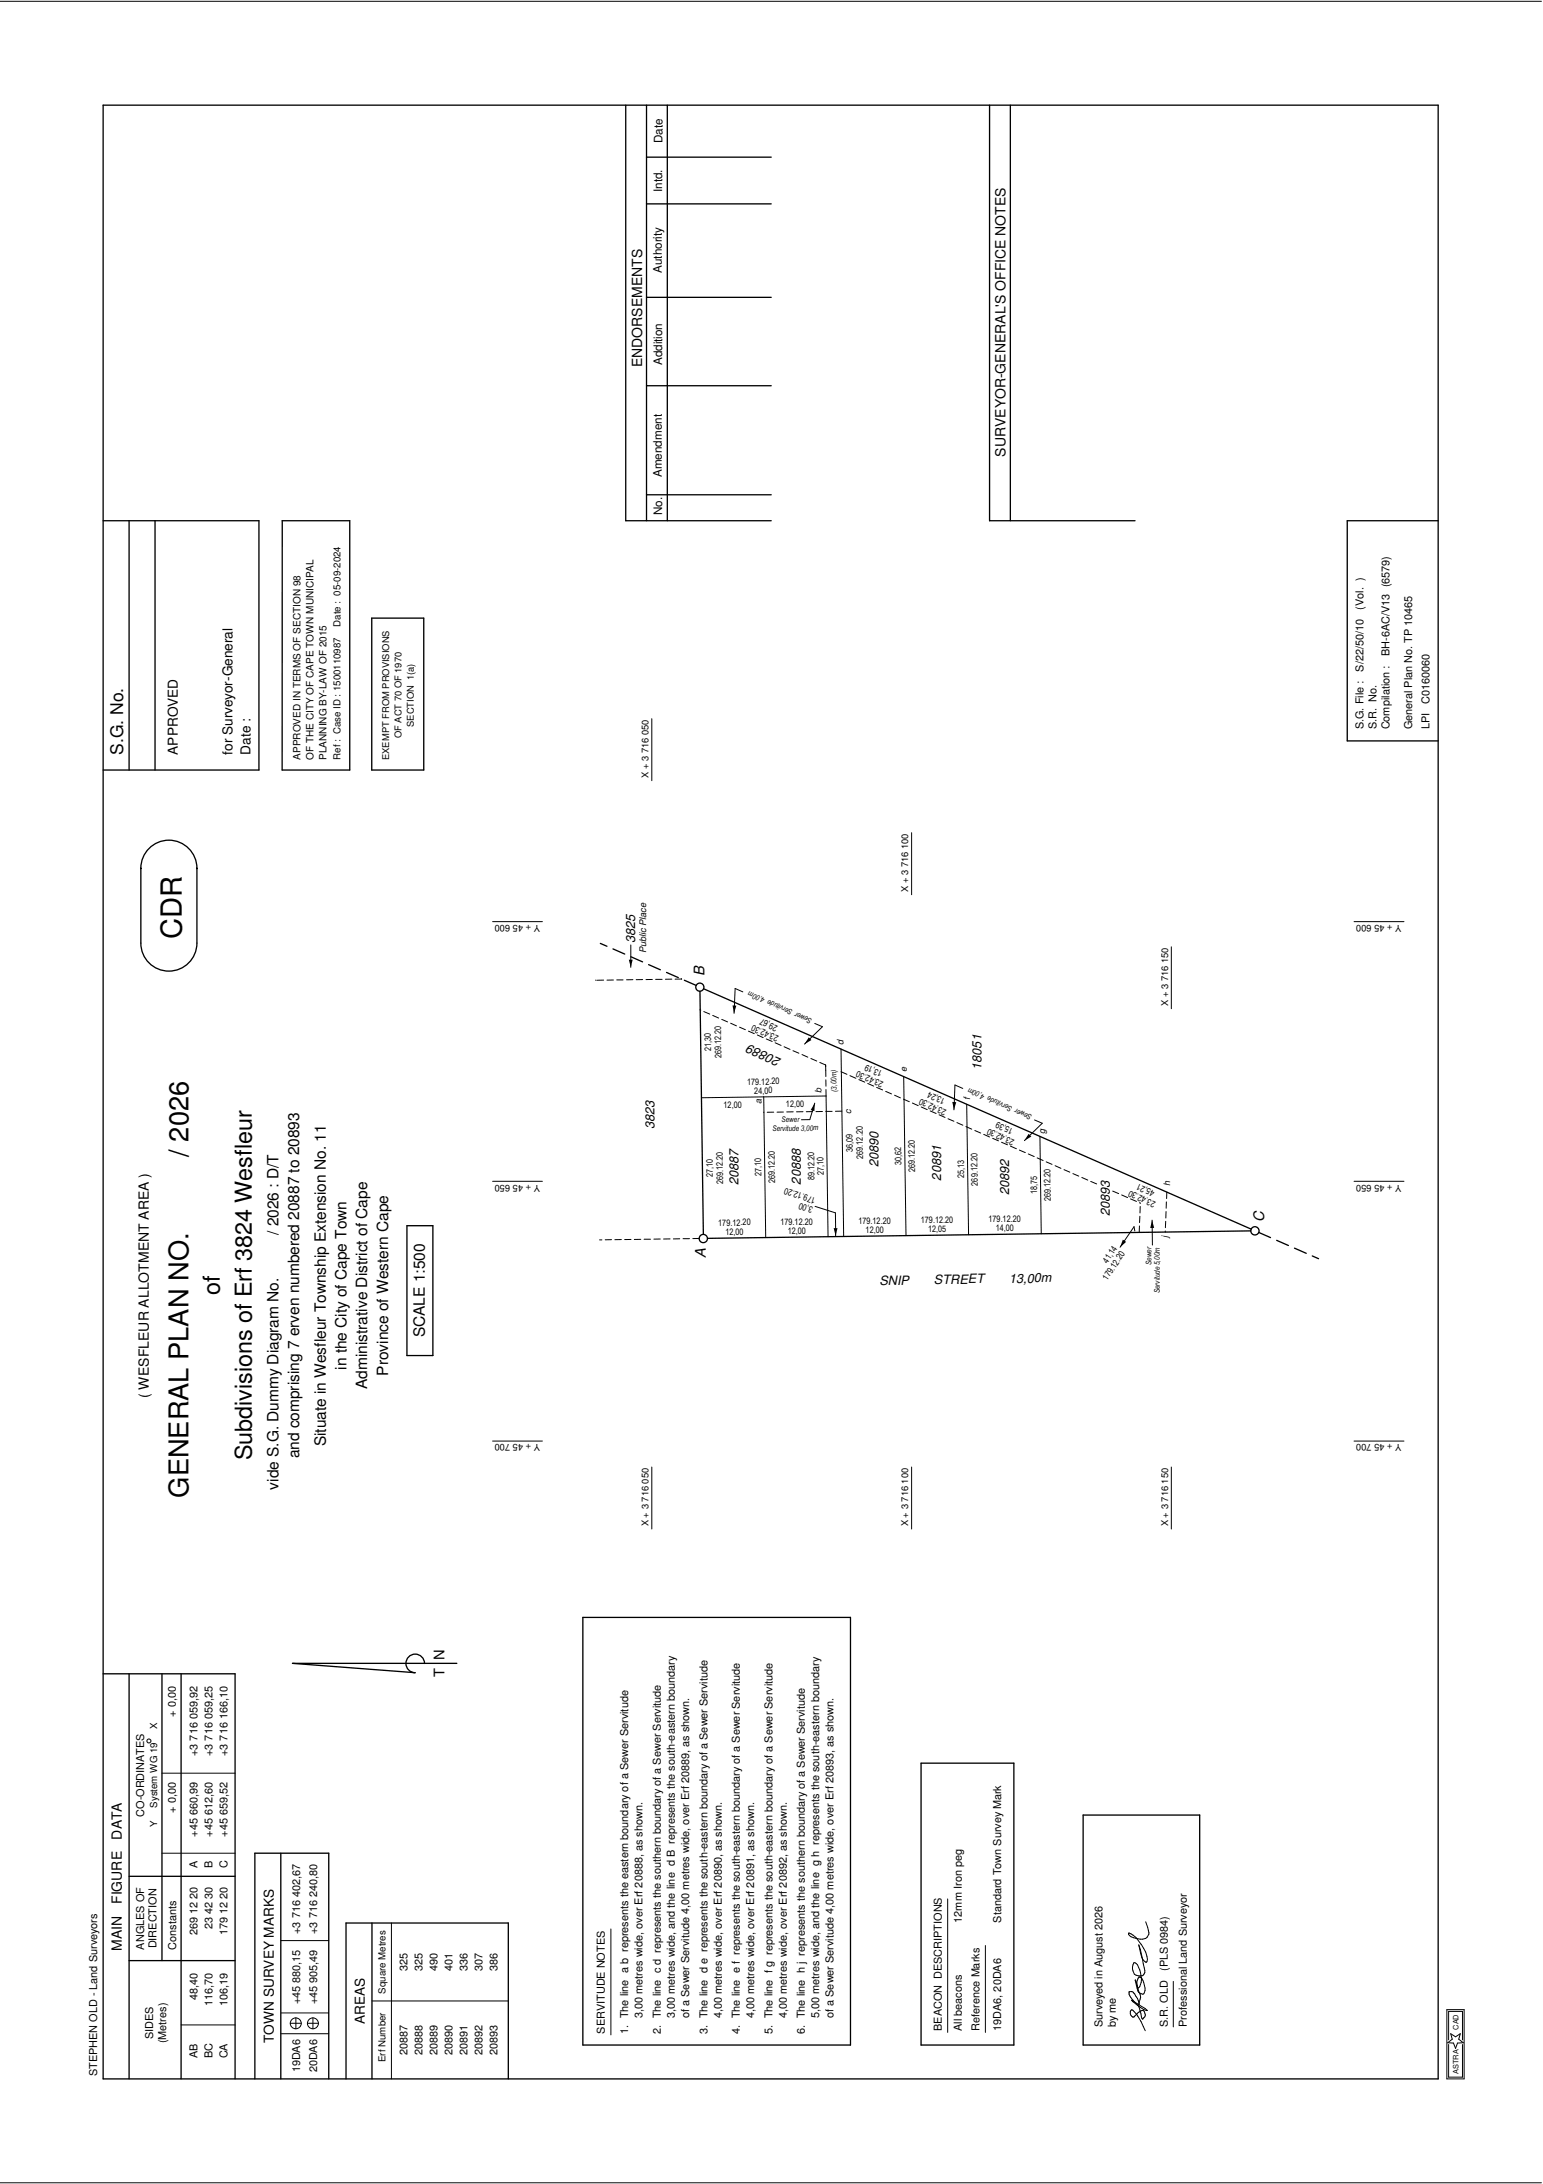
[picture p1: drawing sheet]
<svg xmlns="http://www.w3.org/2000/svg" width="594mm" height="841mm" viewBox="0 0 594 841" stroke-linecap="round" stroke-linejoin="round" font-family="sans-serif">
<defs><g id="words">
<text font-size="11.2" x="70" y="361.4" transform="rotate(-90 70 361.4)">CDR</text>
<g font-size="10.5">
<text x="72.5" y="445.5" transform="rotate(-90 72.5 445.5)">/ 2026</text>
<text x="72.5" y="576.7" transform="rotate(-90 72.5 576.7)">GENERAL PLAN NO.</text>
</g>
<g font-size="9">
<text x="84.6" y="498.8" transform="rotate(-90 84.6 498.8)">of</text>
<text x="96.9" y="562.4" transform="rotate(-90 96.9 562.4)">Subdivisions of Erf 3824 Wesfleur</text>
</g>
<text font-size="6.7" x="47.4" y="290.7" transform="rotate(-90 47.4 290.7)">S.G. No.</text>
<g font-size="6">
<text x="107.2" y="475.6" transform="rotate(-90 107.2 475.6)">/ 2026 : D/T</text>
<text x="163.6" y="515" transform="rotate(-90 163.6 515)">SCALE 1:500</text>
<text x="133.4" y="527.5" transform="rotate(-90 133.4 527.5)">in the City of Cape Town</text>
<text x="149.4" y="529.7" transform="rotate(-90 149.4 529.7)">Province of Western Cape</text>
<text x="141.4" y="534.9" transform="rotate(-90 141.4 534.9)">Administrative District of Cape</text>
<text x="125.4" y="557" transform="rotate(-90 125.4 557)">Situate in Wesfleur Township Extension No. 11</text>
<text x="115.2" y="561.6" transform="rotate(-90 115.2 561.6)">and comprising 7 erven numbered 20887 to 20893</text>
<text x="107.2" y="573.6" transform="rotate(-90 107.2 573.6)">vide S.G. Dummy Diagram No.</text>
</g>
<g font-size="5.6">
<text x="271.2" y="375.9" transform="rotate(-90 271.2 375.9)">B</text>
<text x="486.7" y="470.7" transform="rotate(-90 486.7 470.7)">C</text>
<text x="271.7" y="484.4" transform="rotate(-90 271.7 484.4)">A</text>
<text x="171.1" y="645.7" transform="rotate(-90 171.1 645.7)">T N</text>
</g>
<g font-size="5.4">
<text x="247.2" y="141.4" transform="rotate(-90 247.2 141.4)">ENDORSEMENTS</text>
<text x="387.2" y="175.8" transform="rotate(-90 387.2 175.8)">SURVEYOR-GENERAL'S OFFICE NOTES</text>
<text x="57.3" y="538.3" transform="rotate(-90 57.3 538.3)">( WESFLEUR ALLOTMENT AREA )</text>
<text x="46.9" y="708.4" transform="rotate(-90 46.9 708.4)">DATA</text>
<text x="46.9" y="733.2" transform="rotate(-90 46.9 733.2)">FIGURE</text>
<text x="46.9" y="751.1" transform="rotate(-90 46.9 751.1)">MAIN</text>
</g>
<g font-size="5.2">
<text x="68.5" y="290.6" transform="rotate(-90 68.5 290.6)">APPROVED</text>
<text x="89.5" y="290.6" transform="rotate(-90 89.5 290.6)">for Surveyor-General</text>
<text x="96.5" y="290.6" transform="rotate(-90 96.5 290.6)">Date :</text>
<text x="140.5" y="779.5" transform="rotate(-90 140.5 779.5)">AREAS</text>
<text x="105.4" y="786.8" transform="rotate(-90 105.4 786.8)">TOWN SURVEY MARKS</text>
</g>
<g font-size="4.9">
<text x="244.5" y="363.3" transform="rotate(-90 244.5 363.3)">3825</text>
<text x="301" y="407.7" transform="rotate(-156 301 407.7)">20889</text>
<text x="378" y="412" transform="rotate(-90 378 412)">18051</text>
<text x="252.1" y="434.9" transform="rotate(-90 252.1 434.9)">3823</text>
<text x="338.3" y="449.5" transform="rotate(-90 338.3 449.5)">20890</text>
<text x="362.4" y="454.6" transform="rotate(-90 362.4 454.6)">20891</text>
<text x="284.4" y="456.5" transform="rotate(-90 284.4 456.5)">20887</text>
<text x="308.4" y="456.2" transform="rotate(-90 308.4 456.2)">20888</text>
<text x="388.5" y="460.2" transform="rotate(-90 388.5 460.2)">20892</text>
<text x="427.3" y="468.3" transform="rotate(-90 427.3 468.3)">20893</text>
<text x="338.6" y="494.8" transform="rotate(-1 338.6 494.8)">SNIP</text>
<text x="359.6" y="494.4" transform="rotate(-1 359.6 494.4)">STREET</text>
<text x="388.5" y="494" transform="rotate(-1 388.5 494)">13,00m</text>
</g>
<g font-size="4.5">
<text x="255.1" y="55.2" transform="rotate(-90 255.1 55.2)">Date</text>
<text x="254.9" y="73.9" transform="rotate(-90 254.9 73.9)">Intd.</text>
<text x="254.8" y="105.1" transform="rotate(-90 254.8 105.1)">Authority</text>
<text x="254.9" y="140.7" transform="rotate(-90 254.9 140.7)">Addition</text>
<text x="254.8" y="183.8" transform="rotate(-90 254.8 183.8)">Amendment</text>
<text x="254.9" y="198.3" transform="rotate(-90 254.9 198.3)">No.</text>
</g>
<g font-size="4.2">
<text x="525" y="234.7" transform="rotate(-90 525 234.7)">(Vol. )</text>
<text x="535" y="252.5" transform="rotate(-90 535 252.5)">BH-6AC/V13 (6579)</text>
<text x="525" y="258.6" transform="rotate(-90 525 258.6)">S/22/50/10</text>
<text x="550.3" y="271" transform="rotate(-90 550.3 271)">C0160060</text>
<text x="525" y="280.9" transform="rotate(-90 525 280.9)">S.G. File :</text>
<text x="530" y="280.9" transform="rotate(-90 530 280.9)">S.R. No.</text>
<text x="535" y="280.9" transform="rotate(-90 535 280.9)">Compilation :</text>
<text x="543.6" y="280.9" transform="rotate(-90 543.6 280.9)">General Plan No. TP 10465</text>
<text x="550.3" y="280.9" transform="rotate(-90 550.3 280.9)">LPI</text>
<text x="67.7" y="661.1" transform="rotate(-90 67.7 661.1)">+ 0,00</text>
<text x="76" y="676.2" transform="rotate(-90 76 676.2)">+3 716 059,92</text>
<text x="81.8" y="676.2" transform="rotate(-90 81.8 676.2)">+3 716 059,25</text>
<text x="87.5" y="676.2" transform="rotate(-90 87.5 676.2)">+3 716 166,10</text>
<text x="55.5" y="699.6" transform="rotate(-90 55.5 699.6)">CO-ORDINATES</text>
<text x="67.7" y="698" transform="rotate(-90 67.7 698)">+ 0,00</text>
<text x="76" y="707.3" transform="rotate(-90 76 707.3)">+45 660,99</text>
<text x="81.8" y="707.3" transform="rotate(-90 81.8 707.3)">+45 612,60</text>
<text x="87.5" y="707.3" transform="rotate(-90 87.5 707.3)">+45 659,52</text>
<text x="76" y="719.1" transform="rotate(-90 76 719.1)">A</text>
<text x="81.8" y="719.1" transform="rotate(-90 81.8 719.1)">B</text>
<text x="87.5" y="719.2" transform="rotate(-90 87.5 719.2)">C</text>
<text x="81.8" y="743" transform="rotate(-90 81.8 743)">23 42 30</text>
<text x="370.3" y="740.4" transform="rotate(-90 370.3 740.4)">12mm Iron peg</text>
<text x="385.4" y="740.4" transform="rotate(-90 385.4 740.4)">Standard Town Survey Mark</text>
<text x="76" y="745.3" transform="rotate(-90 76 745.3)">269 12 20</text>
<text x="87.5" y="745.3" transform="rotate(-90 87.5 745.3)">179 12 20</text>
<text x="115.6" y="744.7" transform="rotate(-90 115.6 744.7)">+3 716 402,67</text>
<text x="122.2" y="744.7" transform="rotate(-90 122.2 744.7)">+3 716 240,80</text>
<text x="55.5" y="750.7" transform="rotate(-90 55.5 750.7)">ANGLES OF</text>
<text x="60.3" y="750.3" transform="rotate(-90 60.3 750.3)">DIRECTION</text>
<text x="67.8" y="750.7" transform="rotate(-90 67.8 750.7)">Constants</text>
<text x="156.8" y="759" transform="rotate(-90 156.8 759)">325</text>
<text x="162.6" y="759" transform="rotate(-90 162.6 759)">325</text>
<text x="168.4" y="759" transform="rotate(-90 168.4 759)">490</text>
<text x="174.2" y="759" transform="rotate(-90 174.2 759)">401</text>
<text x="180" y="759" transform="rotate(-90 180 759)">336</text>
<text x="185.8" y="759" transform="rotate(-90 185.8 759)">307</text>
<text x="191.5" y="759" transform="rotate(-90 191.5 759)">386</text>
<text x="449.7" y="759" transform="rotate(-90 449.7 759)">(PLS 0984)</text>
<text x="76" y="770.2" transform="rotate(-90 76 770.2)">48,40</text>
<text x="81.8" y="772.6" transform="rotate(-90 81.8 772.6)">116,70</text>
<text x="87.5" y="772.6" transform="rotate(-90 87.5 772.6)">106,19</text>
<text x="115.6" y="771.8" transform="rotate(-90 115.6 771.8)">+45 880,15</text>
<text x="122.2" y="771.8" transform="rotate(-90 122.2 771.8)">+45 905,49</text>
<text x="247.4" y="777.2" transform="rotate(-90 247.4 777.2)">3,00 metres wide, over Erf 20888, as shown.</text>
<text x="259.9" y="777.2" transform="rotate(-90 259.9 777.2)">3,00 metres wide, and the line d B represents the south-eastern boundary</text>
<text x="265.4" y="777.2" transform="rotate(-90 265.4 777.2)">of a Sewer Servitude 4,00 metres wide, over Erf 20889, as shown.</text>
<text x="277.9" y="777.2" transform="rotate(-90 277.9 777.2)">4,00 metres wide, over Erf 20890, as shown.</text>
<text x="290.4" y="777.2" transform="rotate(-90 290.4 777.2)">4,00 metres wide, over Erf 20891, as shown.</text>
<text x="302.9" y="777.2" transform="rotate(-90 302.9 777.2)">4,00 metres wide, over Erf 20892, as shown.</text>
<text x="315.4" y="777.2" transform="rotate(-90 315.4 777.2)">5,00 metres wide, and the line g h represents the south-eastern boundary</text>
<text x="320.9" y="777.2" transform="rotate(-90 320.9 777.2)">of a Sewer Servitude 4,00 metres wide, over Erf 20893, as shown.</text>
<text x="59" y="785.3" transform="rotate(-90 59 785.3)">SIDES</text>
<text x="232.9" y="783.1" transform="rotate(-90 232.9 783.1)">SERVITUDE NOTES</text>
<text x="241.9" y="783.1" transform="rotate(-90 241.9 783.1)">1. The line a b represents the eastern boundary of a Sewer Servitude</text>
<text x="254.4" y="783.1" transform="rotate(-90 254.4 783.1)">2. The line c d represents the southern boundary of a Sewer Servitude</text>
<text x="272.4" y="783.1" transform="rotate(-90 272.4 783.1)">3. The line d e represents the south-eastern boundary of a Sewer Servitude</text>
<text x="284.9" y="783.1" transform="rotate(-90 284.9 783.1)">4. The line e f represents the south-eastern boundary of a Sewer Servitude</text>
<text x="297.4" y="783.1" transform="rotate(-90 297.4 783.1)">5. The line f g represents the south-eastern boundary of a Sewer Servitude</text>
<text x="309.9" y="783.1" transform="rotate(-90 309.9 783.1)">6. The line h j represents the southern boundary of a Sewer Servitude</text>
<text x="362.6" y="782.1" transform="rotate(-90 362.6 782.1)">BEACON DESCRIPTIONS</text>
<text x="370.3" y="782.1" transform="rotate(-90 370.3 782.1)">All beacons</text>
<text x="377.1" y="782.1" transform="rotate(-90 377.1 782.1)">Reference Marks</text>
<text x="385.4" y="782.1" transform="rotate(-90 385.4 782.1)">19DA6, 20DA6</text>
<text x="424.5" y="780.7" transform="rotate(-90 424.5 780.7)">Surveyed in August 2026</text>
<text x="429.6" y="780.7" transform="rotate(-90 429.6 780.7)">by me</text>
<text x="449.7" y="780.5" transform="rotate(-90 449.7 780.5)">S.R. OLD</text>
<text x="457" y="780.5" transform="rotate(-90 457 780.5)">Professional Land Surveyor</text>
<text x="64" y="786.8" transform="rotate(-90 64 786.8)">(Metres)</text>
<text x="156.8" y="791.4" transform="rotate(-90 156.8 791.4)">20887</text>
<text x="162.6" y="791.4" transform="rotate(-90 162.6 791.4)">20888</text>
<text x="168.4" y="791.4" transform="rotate(-90 168.4 791.4)">20889</text>
<text x="174.2" y="791.4" transform="rotate(-90 174.2 791.4)">20890</text>
<text x="180" y="791.4" transform="rotate(-90 180 791.4)">20891</text>
<text x="185.8" y="791.4" transform="rotate(-90 185.8 791.4)">20892</text>
<text x="191.5" y="791.4" transform="rotate(-90 191.5 791.4)">20893</text>
<text x="76" y="792.5" transform="rotate(-90 76 792.5)">AB</text>
<text x="81.8" y="792.6" transform="rotate(-90 81.8 792.6)">BC</text>
<text x="87.5" y="792.6" transform="rotate(-90 87.5 792.6)">CA</text>
<text x="37.5" y="799.5" transform="rotate(-90 37.5 799.5)">STEPHEN OLD - Land Surveyors</text>
<text x="115.5" y="798.1" transform="rotate(-90 115.5 798.1)">19DA6</text>
<text x="122.2" y="798.1" transform="rotate(-90 122.2 798.1)">20DA6</text>
</g>
<g font-size="3.9">
<text x="115.7" y="292.6" transform="rotate(-90 115.7 292.6)">APPROVED IN TERMS OF SECTION 98</text>
<text x="120.6" y="292.6" transform="rotate(-90 120.6 292.6)">OF THE CITY OF CAPE TOWN MUNICIPAL</text>
<text x="125.6" y="292.6" transform="rotate(-90 125.6 292.6)">PLANNING BY-LAW OF 2015</text>
</g>
<g font-size="3.7">
<text x="131.1" y="241.4" transform="rotate(-90 131.1 241.4)">Date : 05-09-2024</text>
<text x="131.1" y="292.6" transform="rotate(-90 131.1 292.6)">Ref : Case ID : 1500110987</text>
<text x="60.5" y="665.9" transform="rotate(-90 60.5 665.9)">X</text>
<text x="60.5" y="696.1" transform="rotate(-90 60.5 696.1)">System WG 19</text>
<text x="60.5" y="703.7" transform="rotate(-90 60.5 703.7)">Y</text>
<text x="148.4" y="767.7" transform="rotate(-90 148.4 767.7)">Square Metres</text>
<text x="148.4" y="794.1" transform="rotate(-90 148.4 794.1)">Erf Number</text>
</g>
<g font-size="3.6">
<text x="159.4" y="279.9" transform="rotate(-90 159.4 279.9)">SECTION 1(a)</text>
<text x="154.6" y="284.3" transform="rotate(-90 154.6 284.3)">OF ACT 70 OF 1970</text>
<text x="149.8" y="292.6" transform="rotate(-90 149.8 292.6)">EXEMPT FROM PROVISIONS</text>
<text x="249.7" y="299.6" transform="rotate(-90 249.7 299.6)">X + 3 716 050</text>
<text x="349.7" y="343.5" transform="rotate(-90 349.7 343.5)">X + 3 716 100</text>
<text x="207.9" y="356.2" transform="rotate(-180 207.9 356.2)">Y + 45 600</text>
<text x="539.6" y="356.2" transform="rotate(-180 539.6 356.2)">Y + 45 600</text>
<text x="449.7" y="387.5" transform="rotate(-90 449.7 387.5)">X + 3 716 150</text>
<text x="207.9" y="456.2" transform="rotate(-180 207.9 456.2)">Y + 45 650</text>
<text x="539.6" y="456.2" transform="rotate(-180 539.6 456.2)">Y + 45 650</text>
<text x="207.9" y="556.2" transform="rotate(-180 207.9 556.2)">Y + 45 700</text>
<text x="539.6" y="556.2" transform="rotate(-180 539.6 556.2)">Y + 45 700</text>
<text x="249.7" y="587.8" transform="rotate(-90 249.7 587.8)">X + 3 716 050</text>
<text x="349.7" y="587.8" transform="rotate(-90 349.7 587.8)">X + 3 716 100</text>
<text x="449.7" y="587.8" transform="rotate(-90 449.7 587.8)">X + 3 716 150</text>
</g>
<text font-size="3.5" x="248.8" y="366.9" transform="rotate(-90 248.8 366.9)">Public Place</text>
<g font-size="3.4">
<text x="299.6" y="394.9" transform="rotate(-156 299.6 394.9)">29,67</text>
<text x="299.9" y="398.9" transform="rotate(-156 299.9 398.9)">23.42.30</text>
<text x="273.8" y="404.9" transform="rotate(-91 273.8 404.9)">21,30</text>
<text x="277.7" y="407.5" transform="rotate(-91 277.7 407.5)">269.12.20</text>
<text x="324.7" y="402.5" transform="rotate(-90 324.7 402.5)">d</text>
<text x="340" y="412.6" transform="rotate(-156 340 412.6)">13,19</text>
<text x="349.2" y="412.9" transform="rotate(-90 349.2 412.9)">e</text>
<text x="287.7" y="417.7" transform="rotate(-1 287.7 417.7)">179.12.20</text>
<text x="340.3" y="416.7" transform="rotate(-156 340.3 416.7)">23.42.30</text>
<text x="290.4" y="421.2" transform="rotate(-1 290.4 421.2)">24,00</text>
<text x="293.2" y="425.1" transform="rotate(-90 293.2 425.1)">a</text>
<text x="316.3" y="420.8" transform="rotate(-90 316.3 420.8)">b</text>
<text x="364.2" y="423.2" transform="rotate(-156 364.2 423.2)">13,24</text>
<text x="373.5" y="423.6" transform="rotate(-90 373.5 423.6)">f</text>
<text x="278.6" y="426.7" transform="rotate(-1 278.6 426.7)">12,00</text>
<text x="302.6" y="426.4" transform="rotate(-1 302.6 426.4)">12,00</text>
<text x="327.7" y="429.1" transform="rotate(-90 327.7 429.1)">c</text>
<text x="364.5" y="427.3" transform="rotate(-156 364.5 427.3)">23.42.30</text>
<text x="390.4" y="434.8" transform="rotate(-156 390.4 434.8)">15,39</text>
<text x="402.4" y="436.6" transform="rotate(-90 402.4 436.6)">g</text>
<text x="328.3" y="443.5" transform="rotate(-91 328.3 443.5)">36,09</text>
<text x="390.7" y="438.8" transform="rotate(-156 390.7 438.8)">23.42.30</text>
<text x="332.3" y="446.2" transform="rotate(-91 332.3 446.2)">269.12.20</text>
<text x="347.1" y="448.6" transform="rotate(-91 347.1 448.6)">30,62</text>
<text x="274.5" y="453.2" transform="rotate(-91 274.5 453.2)">27,10</text>
<text x="278.4" y="456" transform="rotate(-91 278.4 456)">269.12.20</text>
<text x="293.2" y="452.9" transform="rotate(-91 293.2 452.9)">27,10</text>
<text x="298.4" y="455.7" transform="rotate(-91 298.4 455.7)">269.12.20</text>
<text x="313.6" y="454.4" transform="rotate(-91 313.6 454.4)">89.12.20</text>
<text x="317.2" y="452.5" transform="rotate(-91 317.2 452.5)">27,10</text>
<text x="352.3" y="451.4" transform="rotate(-91 352.3 451.4)">269.12.20</text>
<text x="371.3" y="453.8" transform="rotate(-91 371.3 453.8)">25,13</text>
<text x="314.3" y="461.3" transform="rotate(-162 314.3 461.3)">179.12.20</text>
<text x="376.5" y="456.6" transform="rotate(-91 376.5 456.6)">269.12.20</text>
<text x="399.4" y="459.8" transform="rotate(-91 399.4 459.8)">18,75</text>
<text x="444.8" y="458.6" transform="rotate(-156 444.8 458.6)">45,21</text>
<text x="450.6" y="456.8" transform="rotate(-90 450.6 456.8)">h</text>
<text x="313.2" y="464.9" transform="rotate(-162 313.2 464.9)">3,00</text>
<text x="404.6" y="462.6" transform="rotate(-91 404.6 462.6)">269.12.20</text>
<text x="445.1" y="462.7" transform="rotate(-156 445.1 462.7)">23.42.30</text>
<text x="276.5" y="472" transform="rotate(-1 276.5 472)">179.12.20</text>
<text x="300.5" y="471.7" transform="rotate(-1 300.5 471.7)">179.12.20</text>
<text x="330.5" y="471.3" transform="rotate(-1 330.5 471.3)">179.12.20</text>
<text x="354.5" y="471" transform="rotate(-1 354.5 471)">179.12.20</text>
<text x="380.6" y="470.6" transform="rotate(-1 380.6 470.6)">179.12.20</text>
<text x="279.3" y="475.5" transform="rotate(-1 279.3 475.5)">12,00</text>
<text x="303.3" y="475.1" transform="rotate(-1 303.3 475.1)">12,00</text>
<text x="333.3" y="474.7" transform="rotate(-1 333.3 474.7)">12,00</text>
<text x="357.3" y="474.4" transform="rotate(-1 357.3 474.4)">12,05</text>
<text x="383.4" y="474" transform="rotate(-1 383.4 474)">14,00</text>
<text x="449.7" y="476.9" transform="rotate(-90 449.7 476.9)">j</text>
<text x="426.5" y="486.7" transform="rotate(-56 426.5 486.7)">41,14</text>
<text x="426.3" y="493.2" transform="rotate(-56 426.3 493.2)">179.12.20</text>
</g>
<g font-size="3">
<text x="312.9" y="392.4" transform="rotate(-156 312.9 392.4)">Sewer Servitude 4,00m</text>
<text x="322.2" y="420.4" transform="rotate(-91 322.2 420.4)">(3,00m)</text>
<text x="397.5" y="429.5" transform="rotate(-156 397.5 429.5)">Sewer Servitude 4,00m</text>
<text x="297.4" y="435.5" transform="rotate(-1 297.4 435.5)">Servitude 3,00m</text>
<text x="300.9" y="432.2" transform="rotate(-1 300.9 432.2)">Sewer</text>
<text x="443.3" y="487.2" transform="rotate(-90 443.3 487.2)">Sewer</text>
<text x="446.5" y="498.1" transform="rotate(-90 446.5 498.1)">Servitude 5,00m</text>
</g>
<g font-size="2.8">
<text x="561.5" y="781.6" transform="rotate(-90 561.5 781.6)">CAD</text>
<text x="561.5" y="798.7" transform="rotate(-90 561.5 798.7)">ASTRA</text>
</g>
</g></defs>
<g fill="none" stroke="#000" stroke-width=".51">
<path d="M39.7 40.5h514v760.1h-514zM240.9 40.5v160h56M248.9 40.5v160M256.9 40.5v160M381 40.5v160h56M389 40.5v160M248.9 60.5h48M248.9 78.5h48M248.9 114.5h48M248.9 148.5h48M248.9 190.5h48M39.7 200.5h60v96h-60"/>
<path d="M49.7 200.5v96M59.7 200.5v96M108.7 200.5h26v96h-26.1zM553.7 200.5h-35v84.8h35M143.1 238h20.1v58.5h-20.1zM54.2 334.4v.1a10.8 10.8 0 0 1 10.8-11 10.8 10.8 0 0 1 10.8 11v-.1M54.2 334.3v28.9a10.8 10.8 0 0 0 10.8 10.8 10.8 10.8 0 0 0 10.8-10.8v-28.9M231.1 363.3l2.6 1.1M236 365.4l4.5 2M242.9 368.4l4.5 2M249.7 371.5l4.6 2M256.6 374.5l4.6 2"/>
<path d="M263.5 377.5l4.5 2M269.5 381.7l1.3 93.6M270.9 380.8l210.8 92.5M156.7 472h10v50h-10zM481.6 474l-209.2 2.9M484.6 474.6l4.6 2M491.5 477.6l4.6 2M498.4 480.6l4.5 2M505.2 483.6l2.5 1.1M224.4 622.8h103v164.7h-103zM39.7 644.6h50.8v156M49.7 644.6v156"/>
<path d="M62.4 644.6v110.4M69.7 644.6v156M163.4 640.6a3.6 3.6 0 0 0-3.5-3.6 3.6 3.6 0 0 0-3.6 3.5 3.6 3.6 0 0 0 3.5 3.6M175.9 640.5h-63.3l47.3 3.6M354.6 679h35.8v108.5h-35.8zM417 699h44.9v88.5h-44.9zM108.1 713.6v87M49.7 722.5h40.8M49.7 755h40.8M143.2 740.5v60.1M98.1 800.6v-87h28.5v87M133.2 800.6v-60.1h62.5v60.1"/>
<circle cx="269.4" cy="380.1" r="1.57"/>
<circle cx="270.8" cy="476.9" r="1.6"/>
<circle cx="483.2" cy="474" r="1.6"/>
</g>
<g fill="none" stroke="#000" stroke-width=".39">
<path d="M0 .5h593.5M251 276.8v23.8M351 320.7v23.8M189.7 354.9h19.1M521.3 354.9h19.3M229.4 377.4v.1M232.4 377.4l-2.4 .1M236.2 377.4h-2.5M237.4 377.3h2.5M242.9 363.9v6M242.9 371.2v1.3M243.7 377.3h-2.5"/>
<path d="M247.4 377.2l-2.5 .1M251.2 377.2h-2.5M252.4 377.1h2.5M258.7 377l-2.5 .1M262.4 377h-2.5M451 364.6v23.8M269.5 388.9l.3 .1M271 389.5l2.3 1M274.4 391l2.3 1M277.9 392.5l2.2 1M281.3 394l2.2 1M282.7 388.8l-.1 1.4"/>
<path d="M284.7 395.5l2.3 1M286 382l-3-1.4-.3 6.9M288.2 397.1l2.2 .9M291.6 398.6l2.2 1M313.7 394.1l3 1.3-5 4.8M295 400.1l2.3 1M298.4 401.6l2.3 1M301.9 403.1l2.3 1M305.3 404.6l2.3 1M308.8 406.1l2.2 1M310.8 401.1l-1 1M312.2 407.6l2.3 1"/>
<path d="M315.6 409.1l2.3 1M317.9 410.1l.1 4.5M317.9 410.1v.7M318 415.8v2.5M318 419.6l.1 2.4M323.8 404l1 72.2M323.8 412.7l2.3 1M327.2 414.2l2.3 1M330.7 415.7l2.3 1M334.1 417.2l2.3 1M337.5 418.7l2.3 1M347.9 414.6l.9 61.2"/>
<path d="M370.7 419.1l-3-1.3-.3 6.9M294 428.3h.1M294 422.4l.8 54.2M297.9 428.3h-2.5M301.6 428.2l-2.4 .1M305.4 428.1l-2.5 .1M309.2 428.1h-2.5M312.9 428.1h-2.5M313 427.2l-1.2 4h-3.2M313.7 424.8l-.4 1.3M316.7 428l-2.5 .1M317.9 428h2.5"/>
<path d="M318.1 422l.7 54.2M318.1 422l-48.1 .7M324.1 427.9h-2.5M341 420.3l2.2 .9M344.4 421.8l2.3 1M347.9 423.3l2.2 1M351.3 424.8l2.2 1M354.7 426.3l2.3 1M358.1 427.8l2.3 1M361.6 429.3l2.3 1M365 430.8l2.3 1M367.3 426v1.4"/>
<path d="M368.4 432.3l2.3 1M371.9 433.8l2.2 1M372.2 425.2l.7 50.3M375.3 435.3l2.3 1M378.8 436.8l2.2 1M382.2 438.3l2.2 1M385.6 439.9l2.3 .9M395.4 438.3l-1 .9M398.3 431.3l3 1.2-5 4.9M400.4 437.6l.5 37.5M189.7 454.9h19.1M389 441.4l2.3 1"/>
<path d="M392.5 442.9l2.3 1M395.9 444.4l2.3 1M399.3 445.9l2.3 1M402.8 447.4l2.2 1M406.2 448.9l2.3 1M409.7 450.4l2.2 1M413.1 451.9l2.2 1M416.5 453.4l2.3 1M419.9 454.9l2.3 1M428.4 458.7l2.3 .9M449.2 459v2.5M521.3 454.9h19.3"/>
<path d="M230.8 477.5h.9M235.5 477.4h-2.5M239.2 477.3l-2.5 .1M243 477.3h-2.5M246.7 477.3h-2.5M248 477.2h2.4M254.2 477.1l-2.4 .1M258 477.1h-2.5M261.7 477l-2.5 .1M263 477h2.5M269.2 476.9l-2.5 .1M313.8 464.6l7.8 2.4 .1 6.3"/>
<path d="M321.7 474.5v1.4M431.8 460.1l2.3 1.1M432 479.2l-.8 1.1M435.3 461.7l2.3 .9M436.9 474l-.3-1.6-3.9 5.7M438.7 472.1l-.1 2.5M438.7 463.2l.3 .1M438.9 468.4l-.2 2.4M439 464.6l-.1 2.5M443.6 469.8v1.4M443.6 472.5l.1 7M448.6 474v.5"/>
<path d="M448.8 470.3l-.1 2.5M448.9 466.5v2.5M449.1 462.8l-.1 2.5M189.7 554.9h19.1M521.3 554.9h19.3M251 564.9v23.9M351 564.9v23.9M451 564.9v23.9M62.4 682.8h28.1M62.4 713.6h28.1M364.9 731.3v51.3M108.1 747.3h18.5"/>
<path d="M150.7 740.5v60.1M235.2 742.8v40.8M379.4 749.2v33.4M439.4 748.7a9.3 9.3 0 0 1 2.2 6.7l-.3 .2a3.3 3.3 0 0 1-2.1-3.4l-.8-3.3 1.8 7.4a4.5 4.5 0 0 1 .3 3.9l-.3 .3a3.3 3.3 0 0 1-3.4-.2 4.1 4.1 0 0 1-.2-4.5 2.02 2.02 0 0 1 1.8 1.8 7.9 7.9 0 0 1 .1 7.7l-.3 .2a3.5 3.5 0 0 1 .3-4.1 2.16 2.16 0 0 1 1.8 1.9l.6 2.2M441.1 740.1l.8 2.1a3.2 3.2 0 0 1-.8 4.2 7.4 7.4 0 0 1-6.5-1.4v-.6h.2a9.5 9.5 0 0 1 4.6 4.4M69.7 779.8h20.8M108.1 775.2h18.5M111.8 779.1h4.2M113.9 777v4.2M118.4 779.1h4.2M120.5 777v4.2M143.2 770.5h52.5"/>
<path d="M435.5 774.1l.4-.1 .8 .7a19.7 19.7 0 0 1 4.2 7.3M440.9 765.6a2.33 2.33 0 0 1-.9 2.4l-1.6-.7-.3-.7-1.1-4.1 1.4 4.4a3.6 3.6 0 0 1 .2 4.1l-.1 .9a7.8 7.8 0 0 0-2.6-5h-1a1.79 1.79 0 0 0 .5 2.3 11 11 0 0 0 6.3 5l-.8-.8-5.2-3.2 1 1a3.6 3.6 0 0 1 2.2 2.9l.9 3.4a1.86 1.86 0 0 0 .4-3.3 5.2 5.2 0 0 0-3.6 2.5 1.62 1.62 0 0 1-1.2-2.6M451.7 763v17.5M557.1 773.9h6.6v26.7h-6.6zM108.1 783.2h18.5M557.7 787.3v12.6h5.4v-12.6M557.7 785.5v-10.9h5.4v10.9M558.5 783.2l1.9 1.1 1.8-1.1-.6 2.1 1.8 1.3-2.2 .2-.8 2-.8-2-2.2-.2 1.7-1.3zM0 840.6h593.5"/>
<circle cx="57.3" cy="670.4" r=".77"/>
<circle cx="113.9" cy="779.2" r="2.11"/>
<circle cx="120.5" cy="779.2" r="2.11"/>
</g>
<path d="M242.1 369.6h1.5l-.7 2.9zM282 387.2l1.5 .1-.9 2.9zM311.4 399.4l1 1.1-2.6 1.6zM313.7 424.8l-.1 3.1-1.5-.4zM366.6 424.3l1.6 .1-.9 3zM396 436.6l1.1 1.1-2.7 1.5zM321 472.9h1.5l-.8 3zM443.6 469.8l.8 3-1.6 .1zM432.3 477.4l1.3 .8-2.4 2.1z" fill="#000"/>
<use href="#words"/>
</svg>
